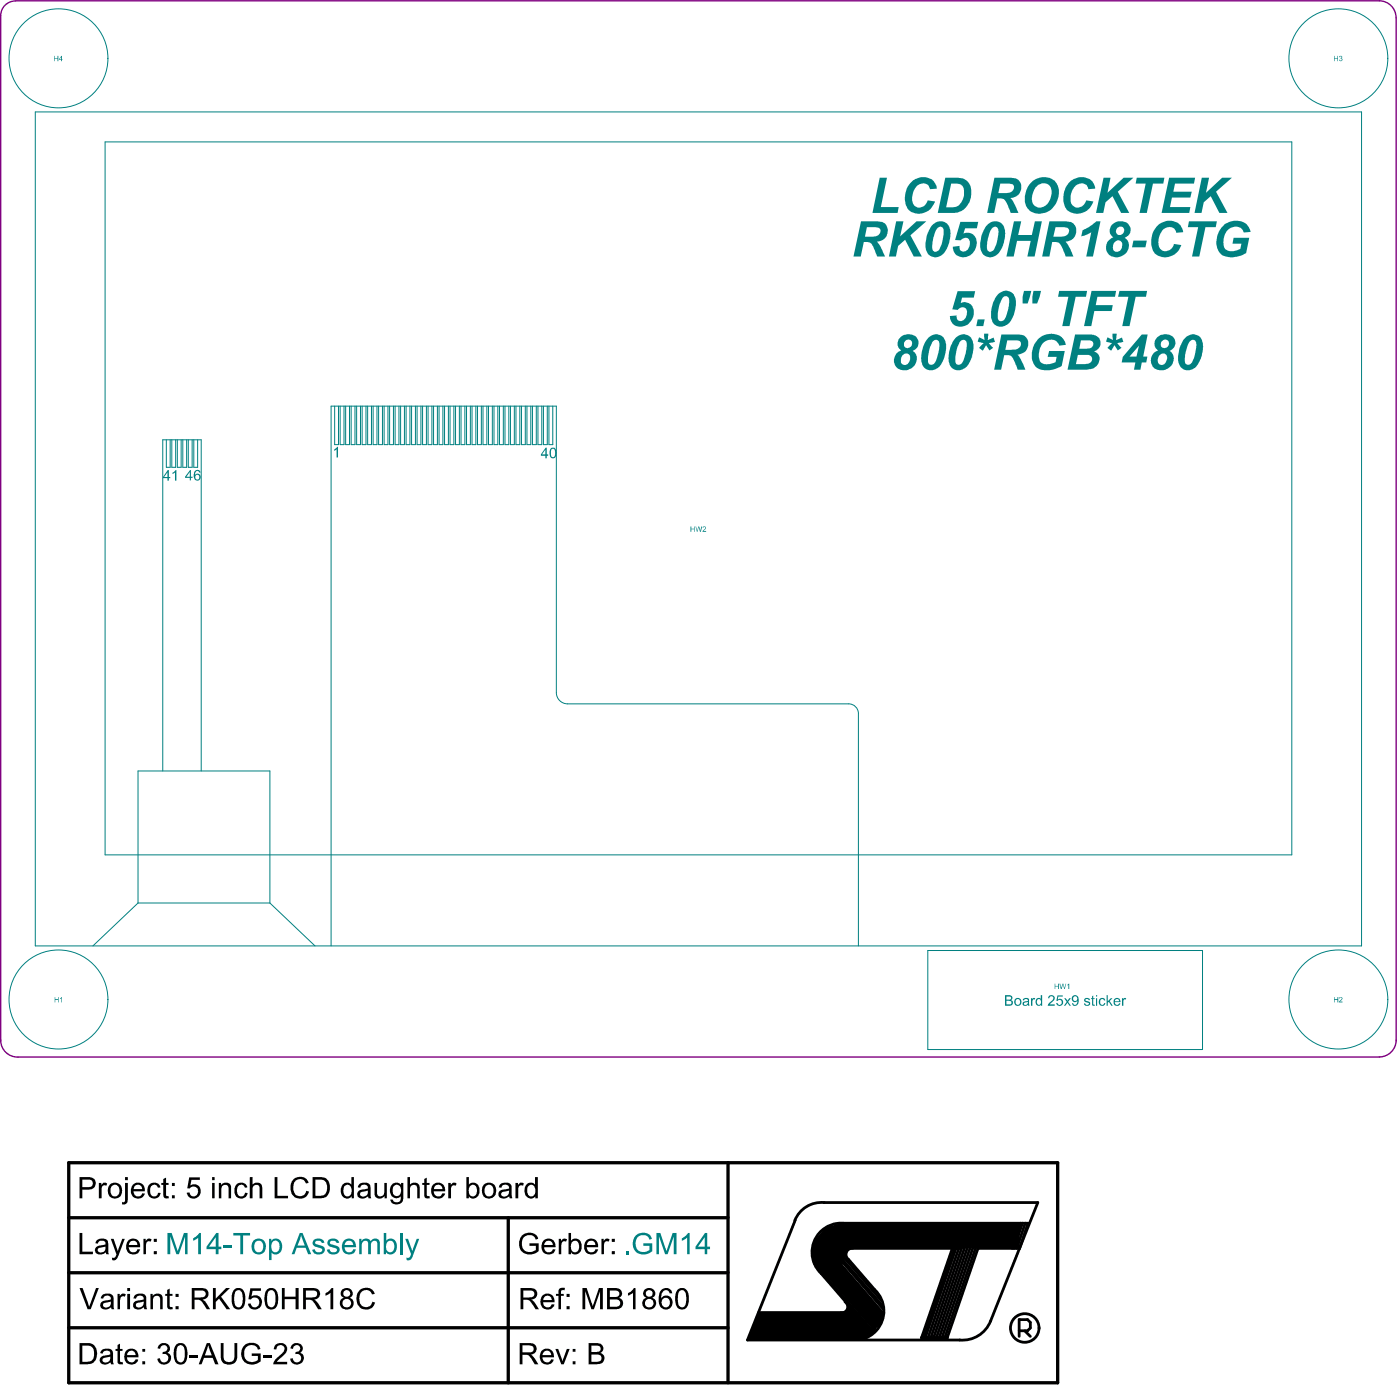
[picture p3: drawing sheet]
<svg xmlns="http://www.w3.org/2000/svg" width="424mm" height="419mm" viewBox="0 0 424 419" stroke-linecap="round" stroke-linejoin="round" font-family="sans-serif">
<g fill="#000">
<path d="M29.9 357.7h.8v.7a1.1 1.1 0 0 1 1.7-.5l-.2 .7a.97 .97 0 0 0-1.2 0 .97 .97 0 0 0-.3 1.2v2.6h-.8zM45.4 358a2.04 2.04 0 0 1 3.2 1.1l-.8 .1a1.26 1.26 0 0 0-1.6-.8 1.26 1.26 0 0 0-.8 1.6 1.32 1.32 0 0 0 .5 1.6 1.32 1.32 0 0 0 1.7-.1l.3-.8 .8 .1a2.09 2.09 0 0 1-2.6 1.6 2.09 2.09 0 0 1-1.5-2.6l.3-1.1zM49.4 356.6l.9-.5v1.6h.7v.6h-.7v3.2l.7 .2v.7a1.14 1.14 0 0 1-1.2-.2 1.14 1.14 0 0 1-.4-1.2v-2.7h-.6v-.6h.6zM57.3 356.1h3.2v.7h-2.6l-.3 1.7a2.14 2.14 0 0 1 3.2 1.4 2.14 2.14 0 0 1-2.4 2.6 1.88 1.88 0 0 1-1.9-1.8l.9-.1a1.34 1.34 0 0 0 1.7 1.2 1.34 1.34 0 0 0 .8-1.9 1.37 1.37 0 0 0-1.1-1 1.37 1.37 0 0 0-1.4 .5l-.7-.1zM66.2 357.7h.7v.7a1.64 1.64 0 0 1 2-.7 1.64 1.64 0 0 1 1 1.8v2.9h-.7v-3a1.13 1.13 0 0 0-1.4-1.1 1.13 1.13 0 0 0-.8 1.6v2.5h-.8zM71.7 358a2.02 2.02 0 0 1 3.1 1.1l-.7 .1a1.23 1.23 0 0 0-1.5-.8 1.23 1.23 0 0 0-.9 1.5 1.53 1.53 0 0 0 1.4 1.9l.8-.3 .3-.8 .7 .1a2.06 2.06 0 0 1-2.6 1.6 2.06 2.06 0 0 1-1.4-2.7l.3-1zM75.6 356h.8v2.3a1.66 1.66 0 0 1 2-.6 1.66 1.66 0 0 1 1 1.7v3h-.8v-3a1.07 1.07 0 0 0-1.3-1.1 1.07 1.07 0 0 0-.9 1.4v2.7h-.8zM88.9 356.6l.7-.5a2.63 2.63 0 0 1 3.8 1.6l-.8 .2a1.99 1.99 0 0 0-2.5-1.2 1.99 1.99 0 0 0-1.3 2.4 2.13 2.13 0 0 0 2.3 2.6 1.75 1.75 0 0 0 1.6-1.6l.8 .3-.1 .2a2.87 2.87 0 0 1-3.5 1.8 2.87 2.87 0 0 1-2-3.4l.4-1.7zM123.3 356h.8v2.3a1.66 1.66 0 0 1 1.9-.6 1.66 1.66 0 0 1 1 1.7v3h-.7v-3a1.13 1.13 0 0 0-1.4-1 1.13 1.13 0 0 0-.8 1.5v2.5h-.8zM128.4 356.6l.7-.5v1.6h.9v.6h-.9v2.7a.59 .59 0 0 0 .2 .7 .59 .59 0 0 0 .7 0l.1 .7h-.4a1.06 1.06 0 0 1-1.1-.3 1.06 1.06 0 0 1-.2-1.1v-2.7h-.6v-.6h.6zM135.6 357.7h.8v.7a1.1 1.1 0 0 1 1.8-.5l-.3 .7a1.05 1.05 0 0 0-1.2 .2 1.05 1.05 0 0 0-.2 1.1v2.5h-.9zM156 357.7h.8v.7a1.1 1.1 0 0 1 1.7-.5l-.2 .7a1.05 1.05 0 0 0-1.2 .2 1.05 1.05 0 0 0-.3 1.1v2.5h-.8z"/>
<path d="M24.1 372.9h.8v5.6h3.2v.8h-4zM33.5 374.6h.9l1.2 3.8 1.4-3.8h.8l-1.9 5a1.56 1.56 0 0 1-1.9 1.5l-.1-.8a.94 .94 0 0 0 1-.1 .94 .94 0 0 0 .3-.9zM43.4 374.6h.7v.7a1.14 1.14 0 0 1 1.8-.5l-.3 .7a.99 .99 0 0 0-1.1 .1 .99 .99 0 0 0-.3 1.1v2.6h-.8zM83.1 356h.9v5.6h3.2v.8h-4.1zM113.4 357.7h.7v2.7a1.13 1.13 0 0 0 1.1 1.4 1.13 1.13 0 0 0 1.1-1.4v-2.7h.8v4.7h-.7v-.7a1.64 1.64 0 0 1-2 .7 1.64 1.64 0 0 1-1-1.8zM157.9 373.7a3.1 3.1 0 0 1 4.9 .8l-.7 .4a2.08 2.08 0 0 0-1.8-1.4 2.08 2.08 0 0 0-2 1.1l-.2 .4a2.54 2.54 0 0 0 .7 3.2 2.54 2.54 0 0 0 3.2-.1l.2-.1v-1.2h-2v-.8h2.8v2.4l-.2 .1a3.3 3.3 0 0 1-4 .5 3.3 3.3 0 0 1-1.6-3.7zM169.1 374.6h.7v.7a1.25 1.25 0 0 1 1.8-.5l-.4 .7a1 1 0 0 0-1 .2 1 1 0 0 0-.3 1v2.6h-.8zM182 374.6h.7v.7a1.14 1.14 0 0 1 1.8-.5l-.3 .7a.99 .99 0 0 0-1.1 .1 .99 .99 0 0 0-.3 1.1v2.6h-.8zM249.7 371.2l4.8-1.3h54v7.6h-51.6l-2.3 5.9-4 4.1-4.7-6.2v-5.5zM24.1 389.5h.9l2 5.7 2.1-5.7h.8l-2.4 6.4h-1zM35.6 391.3h.6v.7a1.14 1.14 0 0 1 1.9-.5l-.4 .6a.92 .92 0 0 0-1 .1 .92 .92 0 0 0-.4 1v2.7h-.7zM45.5 391.3h.7v.7a1.64 1.64 0 0 1 2-.8 1.64 1.64 0 0 1 1 1.9v2.8h-.7v-2.9a1.13 1.13 0 0 0-1.4-1.1 1.13 1.13 0 0 0-.8 1.5v2.5h-.8z"/>
<path d="M50.6 390.1l.8-.4v1.6h.8v.6h-.8v3.1l.2 .3h.6l.1 .6h-.4a1.06 1.06 0 0 1-1.1-.2 1.06 1.06 0 0 1-.2-1.1v-2.7h-.6v-.6h.6zM64.4 389.5h.9v3.2l3.1-3.2h1.2l-2.7 2.6 2.8 3.8h-1.1l-2.3-3.2-1 1v2.2h-.9zM75.8 389.6h3.2v.8h-2.6l-.3 1.7a2.13 2.13 0 0 1 3.2 1.5 2.13 2.13 0 0 1-2.7 2.3 1.59 1.59 0 0 1-1.5-1.6l.7-.1a1.35 1.35 0 0 0 1.8 1.1 1.35 1.35 0 0 0 .8-1.9 1.37 1.37 0 0 0-1.1-1 1.37 1.37 0 0 0-1.4 .6l-.7-.1zM85.3 389.5h.9v2.6h3.2v-2.6h1v6.4h-1v-3h-3.2v3h-.9zM98.5 391.1l1.2-.7 .6-.9h.6v6.4h-.9v-4.9l-1.5 .9zM108.9 390.1l.7-.4a2.7 2.7 0 0 1 3.8 1.6l-.8 .2a1.97 1.97 0 0 0-2.4-1.3 1.97 1.97 0 0 0-1.4 2.3l-.1 .2a2.15 2.15 0 0 0 2.5 2.6 1.78 1.78 0 0 0 1.5-1.6l.8 .3a2.92 2.92 0 0 1-3.5 1.9 2.92 2.92 0 0 1-2.1-3.3l.2-1.4zM169.4 389.6l1.5-.2v.8a.72 .72 0 0 0-.8 0 .72 .72 0 0 0-.3 .7v.4h.8v.6h-.8v4h-.8v-4h-.7v-.6h.7v-1.1zM176.3 389.5h1.2l1.9 5.5 1.9-5.5h1.1v6.4h-.8v-5.4l-1.9 5.4h-.7l-1.9-5.4v5.4h-.8zM190.2 391l.6-.3 1-1.2h.5v6.4h-.7v-4.9l-1.6 .9zM35.6 406.8l.7-.5v1.6h.8v.6h-.8v3.2l.8 .1 .1 .8h-.7a.92 .92 0 0 1-.9-.4 .92 .92 0 0 1 0-1v-2.7h-.6v-.6h.6zM48.4 406.5a1.82 1.82 0 0 1 2.3-.1 1.82 1.82 0 0 1 .6 2.2l-.7 .5a1.76 1.76 0 0 1 1.2 1.8 1.76 1.76 0 0 1-1.4 1.6 2 2 0 0 1-2.8-1.6l.8-.2a1.27 1.27 0 0 0 1.5 1.3 1.27 1.27 0 0 0 1-1.6 1.27 1.27 0 0 0-1.7-.8v-.7a1.11 1.11 0 0 0 1.4-.7 1.11 1.11 0 0 0-.5-1.4h-.5l-.8 .3-.3 .8-.8-.1 .3-.9zM57.4 409.9h2.5v.7h-2.5z"/>
<path d="M66.8 406.2h.9v3.7a1.68 1.68 0 0 0 1.6 2 1.68 1.68 0 0 0 1.6-2v-3.7h.9v3.9a2.51 2.51 0 0 1-2.2 2.6 2.51 2.51 0 0 1-2.8-2.1zM74.2 406.6l.5-.2a2.87 2.87 0 0 1 4.1 1.5l-.8 .3a2.16 2.16 0 0 0-2.6-1.4 2.16 2.16 0 0 0-1.5 2.6 2.42 2.42 0 0 0 1.4 2.3 2.42 2.42 0 0 0 2.7-.5v-1.1h-1.8v-.8h2.7v2.4l-.2 .1a3.4 3.4 0 0 1-3.6 .7 3.4 3.4 0 0 1-2.1-3.1v-.2a3.4 3.4 0 0 1 1.2-2.6zM79.7 409.9h2.5v.7h-2.5zM83.5 406.6l.4-.2a1.97 1.97 0 0 1 2.8 .7 1.97 1.97 0 0 1-.8 2.7l-2.1 2h3.1v.8h-4.2l.6-1.4 1.2-1.2a2.88 2.88 0 0 0 1.6-2.5 1.28 1.28 0 0 0-1.5-.7 1.28 1.28 0 0 0-1 1.3l-.7-.1 .2-1zM88.7 406.4a1.75 1.75 0 0 1 2.3 .1 1.75 1.75 0 0 1 .2 2.3l-.4 .3a1.74 1.74 0 0 1 1.2 1.7 1.74 1.74 0 0 1-1.2 1.6 2.1 2.1 0 0 1-3-1.5l.8-.2a1.27 1.27 0 0 0 1.5 1.3 1.27 1.27 0 0 0 1-1.6 1.27 1.27 0 0 0-1.7-.8v-.7a1.08 1.08 0 0 0 1.4-.9 1.08 1.08 0 0 0-1-1.2l-.9 .5-.2 .6-.9-.1 .4-.9zM168.1 407.9h.8l1.3 3.8 1.3-3.8h.9l-1.8 4.7h-.7zM229.5 397h26.1l1.5-2.6 7.4 8.5-2.5 2.3h-35.8z"/>
<path d="M24.9 356.7v2.3h1.8a1.17 1.17 0 0 0 1.4-1.1 1.17 1.17 0 0 0-1.3-1.2zM24.1 356h2.8a1.93 1.93 0 0 1 2.1 2 1.93 1.93 0 0 1-2.4 1.8h-1.7v2.6h-.8z"/>
<path d="M33.9 358.7l-.3 .5a1.8 1.8 0 0 0 1.1 2.6 1.8 1.8 0 0 0 1-3 1.16 1.16 0 0 0-1.8-.1zM33.4 358.1a2.39 2.39 0 0 1 3.6 1.4 2.39 2.39 0 0 1-2.5 3 2.58 2.58 0 0 1-1.1-4.4z"/>
<path d="M37.8 356h.9v.9h-.9zM37.8 357.7h.9v4.9a1.29 1.29 0 0 1-.4 1.4 1.29 1.29 0 0 1-1.4 .2l.1-.7a.66 .66 0 0 0 .8-.2 .66 .66 0 0 0 0-.7z"/>
<path d="M41 358.5l-.5 1.1h2.6a1.35 1.35 0 0 0-2.1-1.1zM40.3 358.2h.1a2.12 2.12 0 0 1 2.5-.3 2.12 2.12 0 0 1 .9 2.4h-3.4a1.35 1.35 0 0 0 1 1.5 1.35 1.35 0 0 0 1.6-.9l.8 .1a2.22 2.22 0 0 1-3 1.3 2.22 2.22 0 0 1-1-3.1z"/>
<path d="M52 357.7h.9v1h-.9zM52 361.5h.9v.9h-.9z"/>
<path d="M64.2 356h.8v.9h-.8zM64.2 357.7h.8v4.7h-.8z"/>
<path d="M95.4 356.7v4.9h1.6a2.19 2.19 0 0 0 2-2.8 1.89 1.89 0 0 0-2.1-2.1zM94.6 356h2.4a2.94 2.94 0 0 1 2.8 3.8l-.1 .6a2.41 2.41 0 0 1-2.8 2h-2.3z"/>
<path d="M119.2 358.7l-.3 .6a1.56 1.56 0 0 0 1.4 2.4 1.9 1.9 0 0 0 .4-3.2l-.8-.2zM118.9 357.9a1.85 1.85 0 0 1 2.5 .4v-.6h.7v4.2a2.03 2.03 0 0 1-1.5 2.3 2.03 2.03 0 0 1-2.4-1.2v-.3l.7 .1a1.27 1.27 0 0 0 1.7 .7 1.27 1.27 0 0 0 .7-1.6l-.2 .1a1.9 1.9 0 0 1-3-1.3 2.75 2.75 0 0 1 .8-2.8z"/>
<path d="M131.8 358.5l-.4 .5-.1 .6h2.6a1.27 1.27 0 0 0-.7-1.2 1.27 1.27 0 0 0-1.4 .1zM131.3 358.1a2.19 2.19 0 0 1 2.5-.1 2.19 2.19 0 0 1 .9 2.3h-3.4a1.35 1.35 0 0 0 1 1.5 1.35 1.35 0 0 0 1.6-.9l.8 .1a2.22 2.22 0 0 1-2.8 1.4 2.22 2.22 0 0 1-1.4-2.8l.2-.8z"/>
<path d="M142.4 358.5l-.5 .8-.1 .8a1.87 1.87 0 0 0 .9 1.7 1.78 1.78 0 0 0 1.6-1 1.78 1.78 0 0 0-.2-1.9 1.2 1.2 0 0 0-1.7-.4zM141.1 356h.8v2.3a1.98 1.98 0 0 1 2.4-.3 1.98 1.98 0 0 1 .8 2.4 1.84 1.84 0 0 1-1.1 1.9 1.84 1.84 0 0 1-2.1-.5v.6h-.8z"/>
<path d="M147.1 358.7l-.3 .5a1.73 1.73 0 0 0 1.5 2.6 2 2 0 0 0 .1-3.5h-.5zM146.4 358.3l.2-.2a2.28 2.28 0 0 1 2.8 .1 2.28 2.28 0 0 1 .6 2.8 2.19 2.19 0 0 1-2.9 1.3 2.19 2.19 0 0 1-1.1-3z"/>
<path d="M29.7 377.5a.89 .89 0 0 0 .2 1.1 .89 .89 0 0 0 1.1 .1 1.44 1.44 0 0 0 .9-1.8zM29.5 374.9h.1a2.19 2.19 0 0 1 3.1 .6l.1 3.4 .2 .4h-.8l-.2-.6a2 2 0 0 1-3.3-.4 1.67 1.67 0 0 1 2.1-1.7l.3-.1a.55 .55 0 0 0 .6 0 .55 .55 0 0 0 .2-.5 1.21 1.21 0 0 0-1.1-.8 1.21 1.21 0 0 0-1.2 .9l-.7-.1z"/>
<path d="M39.5 375.4l-.5 1.1h2.6a1.35 1.35 0 0 0-2.1-1.1zM38.8 375.2l.2-.2a2.15 2.15 0 0 1 2.5-.1 2.15 2.15 0 0 1 .9 2.3h-3.5a1.35 1.35 0 0 0 1.1 1.5 1.35 1.35 0 0 0 1.6-.9l.8 .1a2.18 2.18 0 0 1-2.6 1.4 2.18 2.18 0 0 1-1.6-2.5z"/>
<path d="M46.5 374.6h1v1h-1zM46.5 378.4h1v.9h-1z"/>
<path d="M103.7 358.2a1.8 1.8 0 0 1 2.6 .1v-2.3h.8v6.4h-.7l-.1-.6a1.89 1.89 0 0 1-2.3 .4 1.89 1.89 0 0 1-.9-2.2v-.6zM104.2 358.7l-.1 .4a2.5 2.5 0 0 0 .7 2.7 1.7 1.7 0 0 0 1.5-2.5 1.25 1.25 0 0 0-2.1-.6z"/>
<path d="M109.2 360.5a.9 .9 0 0 0 .1 1.3 .9 .9 0 0 0 1.3-.1l.6-.6 .1-1.1zM109 357.9l.6-.2a1.78 1.78 0 0 1 2.6 1.5l.1 3.2h-.7l-.2-.6-.4 .3a1.7 1.7 0 0 1-1.8 .3 1.7 1.7 0 0 1-1.1-1.4v-.1a2.27 2.27 0 0 1 2.5-1.3 .64 .64 0 0 0 .7-.6 .64 .64 0 0 0-.7-.7l-1.1 .1-.5 .8-.7-.1z"/>
<path d="M152 360.5a.87 .87 0 0 0 0 1.3 .87 .87 0 0 0 1.2-.1l.8-.7 .1-1zM151.4 358.1l1.1-.4a1.68 1.68 0 0 1 2.3 1.5v2.3l.3 .9h-.9l-.1-.6-.1 .1a2 2 0 0 1-3.1-.4 1.72 1.72 0 0 1 2.1-1.8l.4-.1a.64 .64 0 0 0 .7-.6 .64 .64 0 0 0-.6-.7 1.26 1.26 0 0 0-1.8 .9l-.8-.1z"/>
<path d="M159.6 357.9a1.74 1.74 0 0 1 2.3 .4v-2.3h.9v6.4h-.8l-.1-.5a1.96 1.96 0 0 1-2.3 .2 1.96 1.96 0 0 1-.9-2.2l.3-1.2zM159.9 358.7l-.3 .6a1.88 1.88 0 0 0 1.1 2.5 1.8 1.8 0 0 0 1-2.9 1.14 1.14 0 0 0-1.8-.2z"/>
<path d="M165.4 375.3l-.4 .4-.3 .8h2.6a1.34 1.34 0 0 0-1.9-1.2zM164.5 375.1a2.16 2.16 0 0 1 2.6-.3 2.16 2.16 0 0 1 1 2.4h-3.4a1.35 1.35 0 0 0 1 1.5 1.35 1.35 0 0 0 1.6-.9l.8 .1a2.14 2.14 0 0 1-3.7 .7l-.1-.1a3 3 0 0 1 .2-3.4z"/>
<path d="M173.3 375.4l-.5 .9-.1 .6a1.33 1.33 0 0 0 .5 1.5 1.33 1.33 0 0 0 1.6 0l.2-.3a2.13 2.13 0 0 0-.8-2.9zM172.1 372.9h.7v2.3a1.96 1.96 0 0 1 2.4-.3 1.96 1.96 0 0 1 .8 2.3 1.85 1.85 0 0 1-1 1.9 1.85 1.85 0 0 1-2.2-.4v.6h-.7z"/>
<path d="M178.1 375.4l-.5 1.1h2.6a1.35 1.35 0 0 0-2.1-1.1zM177.5 375.1l.1-.1a2.13 2.13 0 0 1 2.5-.1 2.13 2.13 0 0 1 .9 2.3h-3.5a1.35 1.35 0 0 0 1.1 1.5 1.35 1.35 0 0 0 1.6-.9l.8 .1a2.18 2.18 0 0 1-2.6 1.4 2.18 2.18 0 0 1-1.6-2.5l.2-.9z"/>
<path d="M185.1 374.6h1v1h-1zM185.1 378.4h1v.9h-1z"/>
<path d="M31.3 394.2a.89 .89 0 0 0 .2 1.1 .89 .89 0 0 0 1.1 .1l.8-.7 .1-1.1zM31.1 391.5l.7-.2a1.69 1.69 0 0 1 2.6 1.6v2.5l.2 .5h-.8l-.2-.5h-.2a1.86 1.86 0 0 1-3.1-.6 1.67 1.67 0 0 1 2.1-1.6h.3a.55 .55 0 0 0 .6 0 .55 .55 0 0 0 .2-.6 1.18 1.18 0 0 0-1.1-.8 1.18 1.18 0 0 0-1.1 .9l-.8-.1z"/>
<path d="M38.5 389.5h.9v1h-.9zM38.5 391.3h.9v4.6h-.9z"/>
<path d="M41.4 394.1a.87 .87 0 0 0 0 1.2 .87 .87 0 0 0 1.2 .1 1.61 1.61 0 0 0 .9-1.5l-.1-.3zM40.9 391.6l1-.4a1.68 1.68 0 0 1 2.4 1.5v2.3l.2 .9h-.8l-.1-.5h-.2a2 2 0 0 1-3.1-.3 1.72 1.72 0 0 1 2.2-1.9h.3a.64 .64 0 0 0 .7-.6 .64 .64 0 0 0-.6-.7 1.26 1.26 0 0 0-1.8 .8l-.7-.1z"/>
<path d="M53.1 391.3h1v.9h-1zM53.1 395h1v.9h-1z"/>
<path d="M58.9 390.3v2.1h1.8a1.09 1.09 0 0 0 1.5-.8 1.09 1.09 0 0 0-1-1.3zM58 389.5h3a1.75 1.75 0 0 1 2.1 1.6 1.75 1.75 0 0 1-1.8 1.9l.9 .7 1.4 2.2h-1l-1.5-2.3-.9-.5h-1.3v2.8h-.9z"/>
<path d="M71.5 390.4l-.6 1.1v1.4a2.17 2.17 0 0 0 1.1 2.5 1.57 1.57 0 0 0 1.4-2.1l.1-.7a2.43 2.43 0 0 0-1-2.4zM71.1 389.8a2.13 2.13 0 0 1 3.1 2.1v1.1a2.67 2.67 0 0 1-1.8 3 2.14 2.14 0 0 1-2.3-2.3v-1.2a3.7 3.7 0 0 1 1-2.7z"/>
<path d="M81.3 390.5v.1a5.4 5.4 0 0 0 0 4.4 1.17 1.17 0 0 0 1.4 .2 1.17 1.17 0 0 0 .6-1.3l.1-1.2a2.16 2.16 0 0 0-1-2.5l-.4-.1zM80.9 389.9a2.08 2.08 0 0 1 2.3-.1 2.08 2.08 0 0 1 .9 2.2l.1 1.2a2.45 2.45 0 0 1-2.3 2.8 2.27 2.27 0 0 1-1.8-2.6l-.1-1a3.3 3.3 0 0 1 .9-2.5z"/>
<path d="M92.6 390.3v2.1l2-.1a1.07 1.07 0 0 0 1.4-1 1.07 1.07 0 0 0-1.4-1zM91.7 389.5h3a1.76 1.76 0 0 1 2.2 1.6 1.76 1.76 0 0 1-1.9 1.9l1 .8 1.4 2.1h-1.1l-1.1-1.7a1.65 1.65 0 0 0-1.5-1.1h-1.1v2.8h-.9z"/>
<path d="M103.9 391.2a1.05 1.05 0 0 0 2.1 0 1.05 1.05 0 0 0-2.1 0zM103.6 394.1a1.32 1.32 0 0 0 2.6 0 1.32 1.32 0 0 0-2.6 0zM103.6 389.9l.4-.1a1.68 1.68 0 0 1 2.2 .2 1.68 1.68 0 0 1 .1 2.2l-.5 .3a1.9 1.9 0 0 1 1.1 2.4 1.9 1.9 0 0 1-2.4 1.1 1.84 1.84 0 0 1-1.6-1.6 1.84 1.84 0 0 1 1.2-1.9 1.47 1.47 0 0 1-.5-2.6z"/>
<path d="M158.4 390.3v2.1h1.8a1.11 1.11 0 0 0 1.5-1 1.11 1.11 0 0 0-1.4-1.1zM157.5 389.5h3a1.79 1.79 0 0 1 2.1 1.6 1.79 1.79 0 0 1-1.8 2l.9 .6 1.4 2.2h-1l-1-1.5a1.88 1.88 0 0 0-1.6-1.3h-1.1v2.8h-.9z"/>
<path d="M165 392.1l-.6 1.1h2.6a1.31 1.31 0 0 0-2-1.1zM164.1 391.8a2.21 2.21 0 0 1 2.6-.4 2.21 2.21 0 0 1 1.1 2.4h-3.4a1.35 1.35 0 0 0 1 1.5 1.35 1.35 0 0 0 1.6-.9l.7 .2a2.22 2.22 0 0 1-2.8 1.3 2.22 2.22 0 0 1-1.3-2.9z"/>
<path d="M171.5 391.3h.9v.9h-.9zM171.5 395h.9v.9h-.9z"/>
<path d="M184.6 390.3v1.9h1.6a1.02 1.02 0 0 0 1.2-1 1.02 1.02 0 0 0-1.3-.9zM184.6 393v2.2h2a1.1 1.1 0 0 0 1.1-1.2 1.1 1.1 0 0 0-1.2-1zM183.7 389.5h2.5a1.59 1.59 0 0 1 1.9 1 1.59 1.59 0 0 1-.8 2 1.8 1.8 0 0 1 1.2 2.1 1.8 1.8 0 0 1-2.1 1.3h-2.7z"/>
<path d="M195.5 391.2a1.04 1.04 0 0 0 2 0 1.04 1.04 0 0 0-2 0zM195.1 394.1a1.31 1.31 0 0 0 2.6 0 1.31 1.31 0 0 0-2.6 0zM195.1 389.9h.3a1.71 1.71 0 0 1 2.3 0 1.71 1.71 0 0 1 .1 2.3l-.4 .3a1.89 1.89 0 0 1 .9 2.5 1.89 1.89 0 0 1-2.6 .9 1.77 1.77 0 0 1-1.3-1.7 1.77 1.77 0 0 1 1.2-1.7 1.47 1.47 0 0 1-.5-2.6z"/>
<path d="M200.2 390h.1a1.91 1.91 0 0 1 3.2 1.1h-.9a1.26 1.26 0 0 0-1.5-.8 1.26 1.26 0 0 0-.9 1.4l-.1 .9a1.96 1.96 0 0 1 2.6-.4 1.96 1.96 0 0 1 .7 2.6 2.15 2.15 0 0 1-2.6 1.1 2.15 2.15 0 0 1-1.5-2.4v-.8a3.6 3.6 0 0 1 .9-2.7zM200.5 392.9a1.37 1.37 0 0 0 0 2 1.37 1.37 0 0 0 2-.1 1.39 1.39 0 0 0 0-1.7 1.39 1.39 0 0 0-1.6-.5z"/>
<path d="M205.8 390.4a5.1 5.1 0 0 0-.4 4.4 1.19 1.19 0 0 0 1.5 .5 1.19 1.19 0 0 0 .7-1.4l.1-1.3a2.61 2.61 0 0 0-.9-2.4l-.5-.1zM205.3 389.8a2.17 2.17 0 0 1 2.3 .2 2.17 2.17 0 0 1 .9 2.1v.9a2.43 2.43 0 0 1-2.4 3 2.57 2.57 0 0 1-1.8-2.9v-.5a3.7 3.7 0 0 1 1-2.8z"/>
<path d="M24.9 406.9v4.9h1.5a2.24 2.24 0 0 0 2.1-3 1.84 1.84 0 0 0-2.1-1.9zM24.1 406.2h2.4a2.9 2.9 0 0 1 2.8 3.8 2.59 2.59 0 0 1-2.9 2.6h-2.3z"/>
<path d="M31.2 410.8a.88 .88 0 0 0 .1 1.1 .88 .88 0 0 0 1.1 .1 1.26 1.26 0 0 0 .9-1.8zM30.9 408.2l.8-.3a1.68 1.68 0 0 1 2.5 1.5v2.7l.3 .5h-.9l-.2-.6-.1 .1a1.87 1.87 0 0 1-3.1-.6 1.65 1.65 0 0 1 2-1.6l.2-.1a.66 .66 0 0 0 1-.5 .66 .66 0 0 0-.7-.8h-.6l-.8 .2-.2 .7-.8-.2z"/>
<path d="M39 408.7l-.6 1.1h2.6a1.31 1.31 0 0 0-2-1.1zM38.3 408.3h.1a2.19 2.19 0 0 1 2.5-.1 2.19 2.19 0 0 1 1 2.3h-3.5a1.35 1.35 0 0 0 1.1 1.5 1.35 1.35 0 0 0 1.5-.9l.8 .1a2.15 2.15 0 0 1-3.6 .8l-.1-.1a3 3 0 0 1-.4-2.3z"/>
<path d="M43.1 407.9h.8v.9h-.8zM43.1 411.7h.8v.9h-.8z"/>
<path d="M54 407a4.6 4.6 0 0 0-.6 3.2l.1 .4a1.2 1.2 0 0 0 1.2 1.4 1.2 1.2 0 0 0 1.1-1.4l.1-1.2a2.16 2.16 0 0 0-1-2.6zM53.6 406.4a2.14 2.14 0 0 1 2.3 .2 2.14 2.14 0 0 1 .8 2.2l.1 1a2.62 2.62 0 0 1-1.9 2.9 2.22 2.22 0 0 1-2.3-2.6l-.1-1a3.3 3.3 0 0 1 1.1-2.7z"/>
<path d="M63 406.8l-1 3.1h2.1zM62.6 406.2h.9l2.6 6.4h-1l-.7-2h-2.7l-.7 2h-.9z"/>
<path d="M158.1 406.8v2.2h2a1.11 1.11 0 0 0 1.4-1 1.11 1.11 0 0 0-1.4-1.2zM157.3 406.2h2.9a1.76 1.76 0 0 1 2.2 1.5 1.76 1.76 0 0 1-1.8 1.9l1 .9 1.3 2.1h-1.1l-1.2-2a1.29 1.29 0 0 0-1.4-.9h-1.1v2.9h-.8z"/>
<path d="M164.5 408.9l-.3 .9h2.6a1.32 1.32 0 0 0-.8-1.2 1.32 1.32 0 0 0-1.5 .3zM164.1 408.3a2.23 2.23 0 0 1 2.5-.1 2.23 2.23 0 0 1 1.1 2.3h-3.5a1.35 1.35 0 0 0 1 1.5 1.35 1.35 0 0 0 1.6-.9l.8 .1a2.21 2.21 0 0 1-2.9 1.3 2.21 2.21 0 0 1-1.3-2.9z"/>
<path d="M173.3 407.9h.9v.9h-.9zM173.3 411.7h.9v.9h-.9z"/>
<path d="M179 406.9v2h1.5a1.01 1.01 0 0 0 1.3-1 1.01 1.01 0 0 0-1.3-1zM179 409.6v2.2h1.8a1.12 1.12 0 0 0 1.2-1.1 1.12 1.12 0 0 0-1.3-1.1zM178.1 406.2h2.5a1.59 1.59 0 0 1 1.8 1 1.59 1.59 0 0 1-.7 1.9 1.74 1.74 0 0 1 1.2 2.1 1.74 1.74 0 0 1-2 1.3l-2.8 .1z"/>
<circle cx="252" cy="400.4" r=".85"/>
</g>
<path d="M20.8 351.6h299.3v66.6h-299.3zM220.3 351.6v66.6M20.8 368.3h199.5M153.8 368.3v49.9M20.8 384.9h199.5M20.8 401.5h199.5M278.9 404.6h7.8" fill="none" stroke="#000" stroke-width="1"/>
<g fill="none" stroke="#000" stroke-width=".85">
<path d="M240.7 369l-14.5 36.2h64.3a9.1 9.1 0 0 0 9.3-5.7l14.3-35.8h-64.7a8.7 8.7 0 0 0-8.9 5.4M247.6 377.5h43.2M248.6 380l17.6 20.3M249 379.6l17.6 20.3M249.2 373.1l17.6 20.3M249.4 374.5l17.6 20.3M249.4 377.4l17.6 20.4M249.4 378.3l17.6 20.4M249.4 379.1l17.5 20.2M249.8 375.7l17.7 20.4M249.8 377l17.7 20.4M258 377.5a1.89 1.89 0 0 0-1.9 1.3 1.89 1.89 0 0 0 .7 2.1l7.9 9.1a8.8 8.8 0 0 1-3.6 14.9"/>
<path d="M288.5 376.7l-9.6 27.9M289.2 376.7l-9.6 27.7M289.6 376.7l-9.5 27.7M290.4 376.7l-9.5 27.7M291.3 376.7l-9.6 27.7M292.1 376.7l-9.5 27.7M293 376.7l-9.6 27.7M293.8 376.7l-9.5 27.7M294.7 376.7l-9.6 27.7M295.5 376.7l-9.5 27.7M296.3 377.5h12.3l2.5-7.6h-55.7a8.8 8.8 0 0 0-8.9 5.2 8.8 8.8 0 0 0 2.1 10.1l10.2 11.8h-29.3M296.3 376.7l-9.6 27.9"/>
<path d="M308.9 369.9l-2.6 7.6M309.4 369.9l-2.5 7.6M310.3 369.9l-2.6 7.6M246.5 382.1l18 20.8M247.3 381.2l17.6 20.4M247.3 382.1l17.6 20.4M247.7 380.8l17.7 20.4M248.1 380.4l17.7 20.4M255.7 393.7a1.82 1.82 0 0 1 .7 2.2 1.82 1.82 0 0 1-2 1.1M308.4 402.5h2.6l.8-.9v-1.7l-.8-.8h-2.6v5M310.1 402.5l1.7 1.6"/>
<circle cx="310.1" cy="401.6" r="4.3"/>
</g>
<path d="M.2 4.8v310M4.7 .2h412.8a5.1 5.1 0 0 1 5 5.2M4.7 .3a4.5 4.5 0 0 0-4.5 4.4M422.5 5.4v309.4M.2 314.5a5.1 5.1 0 0 0 5.2 5.2h412.1M422.5 314.6a5.1 5.1 0 0 1-5.1 5" fill="none" stroke="#800080" stroke-width=".42"/>
<g fill="none" stroke="#008080" stroke-width=".3">
<path d="M10.7 33.8h401.4v252.3h-401.4zM31.8 42.9h359.1v215.6h-359.1zM50.3 133v8.3h1.2v-8.3M52 133v8.3h1.2v-8.3M53.7 133v8.3h1.1v-8.3M55.3 133v8.3h1.2v-8.3M57 133v8.3h1.2v-8.3M58.6 133v8.3h1.2v-8.3M101.3 122.8v11.7h1.1v-11.7M102.9 122.8v11.7h1.2v-11.7M104.6 122.8v11.7h1.2v-11.7M106.3 122.8v11.7h1.1v-11.7"/>
<path d="M107.9 122.8v11.7h1.2v-11.7M109.6 122.8v11.7h1.2v-11.7M111.3 122.8v11.7h1.1v-11.7M112.9 122.8v11.7h1.2v-11.7M114.6 122.8v11.7h1.1v-11.7M116.2 122.8v11.7h1.2v-11.7M117.9 122.8v11.7h1.2v-11.7M119.6 122.8v11.7h1.1v-11.7M121.2 122.8v11.7h1.2v-11.7M122.9 122.8v11.7h1.2v-11.7M124.6 122.8v11.7h1.1v-11.7M126.2 122.8v11.7h1.2v-11.7"/>
<path d="M127.9 122.8v11.7h1.1v-11.7M129.5 122.8v11.7h1.2v-11.7M131.2 122.8v11.7h1.2v-11.7M132.9 122.8v11.7h1.1v-11.7M134.5 122.8v11.7h1.2v-11.7M136.2 122.8v11.7h1.2v-11.7M137.9 122.8v11.7h1.1v-11.7M139.5 122.8v11.7h1.2v-11.7M141.2 122.8v11.7h1.1v-11.7M142.8 122.8v11.7h1.2v-11.7M144.5 122.8v11.7h1.2v-11.7M146.2 122.8v11.7h1.1v-11.7"/>
<path d="M147.8 122.8v11.7h1.2v-11.7M149.5 122.8v11.7h1.2v-11.7M151.2 122.8v11.7h1.1v-11.7M152.8 122.8v11.7h1.2v-11.7M154.5 122.8v11.7h1.1v-11.7M156.1 122.8v11.7h1.2v-11.7M157.8 122.8v11.7h1.2v-11.7M159.5 122.8v11.7h1.1v-11.7M161.1 122.8v11.7h1.2v-11.7M162.8 122.8v11.7h1.2v-11.7M164.5 122.8v11.7h1.1v-11.7M166.1 122.8v11.7h1.2v-11.7"/>
<path d="M168.4 209.5v-86.7h-68.2v163.3M171.8 212.9h85.1M259.8 215.8v70.3M49.3 233.2v-100.2h11.6v100.2M41.8 273.1l-13.7 13M41.8 273.1v-39.9h39.9v39.9M41.8 273.1h39.9M81.7 273.1l13.6 13M280.8 287.5h83.1v29.9h-83.1z"/>
</g>
<g fill="#008080">
<path d="M189.4 378.4h.8v.9h-.8z"/>
<path d="M192.5 373.5l.7-.4a2.83 2.83 0 0 1 4.1 1.5l-.8 .3a2.15 2.15 0 0 0-2.3-1.3 2.15 2.15 0 0 0-1.8 2 2.51 2.51 0 0 0 1.1 2.7 2.51 2.51 0 0 0 3-.2v-1.3h-1.8v-.8h2.7v2.4l-.3 .1a3.4 3.4 0 0 1-4.6 .1 3.4 3.4 0 0 1-.3-4.6z"/>
<path d="M198.7 372.9h1.1l1.9 5.5 1.9-5.5h1.1v6.4h-.8v-5.3l-1.9 5.3h-.7l-1.9-5.4v5.4h-.7z"/>
<path d="M206.3 374.5l1.2-.8 .7-.8h.5v6.4h-.7v-5l-1.7 .9z"/>
<path d="M50.7 372.9h1.2l1.9 5.5 1.9-5.5h1.1v6.4h-.8v-5.3l-1.9 5.3h-.7l-1.9-5.4v5.4h-.8z"/>
<path d="M58.4 374.5l1.2-.8 .7-.8h.5v6.4h-.8v-5l-1.6 .9z"/>
<path d="M67.7 376.6h2.4v.8h-2.4z"/>
<path d="M70.6 372.9h5.1v.7h-2.1v5.7h-.9v-5.7h-2.1z"/>
<path d="M95 374.9l.7-.3a1.79 1.79 0 0 1 2.4 1.2l-.7 .1a1.13 1.13 0 0 0-1-.7 1.13 1.13 0 0 0-1 .6l.2 .5 .9 .2a1.6 1.6 0 0 1 1.8 1.7 2.12 2.12 0 0 1-1.9 1.2 2.12 2.12 0 0 1-1.9-1.2v-.3l.8-.1a1.2 1.2 0 0 0 1.1 .9 1.2 1.2 0 0 0 1.2-.8l-.4-.4-.8-.2a1.49 1.49 0 0 1-1.7-1.8z"/>
<path d="M99.5 374.9l.8-.3a1.74 1.74 0 0 1 2.3 1.2l-.7 .1a1.13 1.13 0 0 0-1-.7 1.13 1.13 0 0 0-1.1 .6 1.14 1.14 0 0 0 1.3 .7 1.59 1.59 0 0 1 1.7 1.7 2.12 2.12 0 0 1-1.9 1.2 2.12 2.12 0 0 1-1.9-1.2l-.1-.3 .9-.1a1.2 1.2 0 0 0 1 .9 1.2 1.2 0 0 0 1.2-.8l-.3-.4-.8-.2a1.49 1.49 0 0 1-1.7-1.8z"/>
<path d="M108.7 374.6h.7v.7a1.54 1.54 0 0 1 2.7 .1l.1-.1a1.48 1.48 0 0 1 1.7-.7 1.48 1.48 0 0 1 1.1 1.5v3.2h-.8v-3a.98 .98 0 0 0-.9-1.1 .98 .98 0 0 0-1 1v3.1h-.9v-3a.99 .99 0 0 0-1.1-1.1 .99 .99 0 0 0-.8 1.3v2.8h-.8z"/>
<path d="M121.1 372.9h.8v6.4h-.8z"/>
<path d="M122.6 374.6h.9l1.3 3.8 1.3-3.8h.8l-1.9 4.9a1.58 1.58 0 0 1-1.8 1.7l-.2-.9a.9 .9 0 0 0 1 0 .9 .9 0 0 0 .3-.9z"/>
<path d="M312 301.9h.4v.3l.3-.4h.4l.2 .1-.1 .4a.52 .52 0 0 0-.7 0 .52 .52 0 0 0-.1 .7v1.2h-.4z"/>
<path d="M317.5 301.1l.8-.2a1 1 0 0 1 .9 .9 1 1 0 0 1-.7 1.1l-.8 .8h1.5v.5h-2.1l.3-.8 1-.8a.63 .63 0 0 0 .2-1.1 .63 .63 0 0 0-1 .4h-.4z"/>
<path d="M320 301h1.6v.4h-1.3l-.1 .8a1.07 1.07 0 0 1 1.5 .6 1.07 1.07 0 0 1-.8 1.4 1.07 1.07 0 0 1-1.3-.9h.4a.7 .7 0 0 0 1.2 .3 .7 .7 0 0 0-.2-1.1l-1.3 .1z"/>
<path d="M322.1 301.9h.4l.5 .7 .6-.7h.5l-.9 1.1 .9 1.2h-.4l-.6-1-.7 1h-.4l.8-1.2z"/>
<path d="M328.3 302l.8-.2a.62 .62 0 0 1 .7 .7h-.3a.47 .47 0 0 0-.6-.4 .47 .47 0 0 0-.3 .5l.5 .2a.75 .75 0 0 1 .8 .9 .75 .75 0 0 1-1.2 .5l-.6-.5v-.2l.3-.1a.55 .55 0 0 0 .6 .5 .55 .55 0 0 0 .5-.6l-.5-.2a.69 .69 0 0 1-.8-.3 .69 .69 0 0 1 .1-.8z"/>
<path d="M330.5 301.3l.3-.3v.9h.5v.2h-.5v1.6l.5 .1 .1 .4a.59 .59 0 0 1-.7-.1 .59 .59 0 0 1-.2-.6v-1.4h-.3v-.2h.3z"/>
<path d="M333 301.9h.1a.89 .89 0 0 1 1.4 .7h-.4a.68 .68 0 0 0-.9-.3 .68 .68 0 0 0-.2 .9 .59 .59 0 0 0 .5 .7 .59 .59 0 0 0 .6-.6l.5 .1a1.11 1.11 0 0 1-1.6 .7 1.11 1.11 0 0 1-.4-1.7z"/>
<path d="M334.9 300.9h.3v1.9l1-.9h.5l-.9 .8 1 1.5h-.5l-.7-1.2-.4 .2v1h-.3z"/>
<path d="M339.5 301.9h.5v.3l.2-.4h.4l.2 .1-.1 .4a.52 .52 0 0 0-.6 0 .52 .52 0 0 0-.1 .7v1.2h-.5z"/>
<path d="M101.2 135.9l1.1-.8v3.2h-.4v-2.4l-.8 .4z"/>
<path d="M16.6 301.5h.1v.6h.9v-.6h.1v1.6h-.1v-.7h-.9v.7h-.1z"/>
<path d="M18.2 301.9l.6-.4v1.6h-.2v-1.2l-.4 .2z"/>
<path d="M319.2 297.5h.2v.7h.8v-.7h.3v1.6h-.3v-.8h-.8v.8h-.2z"/>
<path d="M320.6 297.5h.3l.2 1.3 .5-1.3h.2l.3 1.3 .4-1.3h.2l-.5 1.6h-.1l-.5-1.4-.3 1.4h-.3z"/>
<path d="M323 297.8l.6-.3v1.6h-.3v-1.3l-.3 .3z"/>
<path d="M403.7 301.5h.2v.6h.9v-.6h.2v1.6h-.2v-.7h-.9v.7h-.2z"/>
<path d="M405.3 301.6a.56 .56 0 0 1 .9 .1 .56 .56 0 0 1-.3 .9l-.4 .3h.8v.2h-1.1l.2-.5a.55 .55 0 0 0 .6-.3 .55 .55 0 0 0-.2-.7l-.5 .4z"/>
<path d="M16.4 16.9h.2v.7h.8v-.7h.3v1.6h-.3v-.8h-.8v.8h-.2z"/>
<path d="M403.7 16.9h.2v.7h.9v-.7h.1v1.6h-.1v-.8h-.9v.8h-.2z"/>
<path d="M405.3 17a.48 .48 0 0 1 .8-.1 .48 .48 0 0 1-.1 .8 .48 .48 0 0 1 0 .8 .48 .48 0 0 1-.7-.4l.1-.1a.31 .31 0 0 0 .4 .3 .31 .31 0 0 0 .2-.4 .31 .31 0 0 0-.4-.2l.1-.1a.28 .28 0 0 0 .3-.4 .28 .28 0 0 0-.5 0l-.2 .1z"/>
<path d="M209 159.2h.2v.7h.9v-.7h.1v1.6h-.1v-.7h-.9v.7h-.2z"/>
<path d="M210.5 159.2h.2l.3 1.4 .3-1.4h.3l.3 1.4 .4-1.4h.2l-.4 1.6h-.3l-.3-1.4-.4 1.4h-.2z"/>
<path d="M212.8 159.2a.61 .61 0 0 1 .9 .5 .61 .61 0 0 1-.7 .7l-.2 .2h.9v.2h-1.1l.2-.5a.59 .59 0 0 0 .5-.9l-.7 .2z"/>
<path d="M52.2 142.9l1.2-.8v3.3h-.4v-2.6l-.7 .5z"/>
<path d="M289.8 88.1h5.3l-.4 1.9h-3.6l-.4 1.7a2.78 2.78 0 0 1 4 2.8 4 4 0 0 1-2.1 3.7 4 4 0 0 1-4.3-.3l-.7-1.3-.2-1 2.1-.2a1.31 1.31 0 0 0 .8 1.7 1.31 1.31 0 0 0 1.7-.8l.6-1.1 .1-.8a1.47 1.47 0 0 0-1.2-1.4 1.47 1.47 0 0 0-1.6 .7l-1.7-.1z"/>
<path d="M295.9 96.6h2.1l-.4 2h-2.1z"/>
<path d="M320.5 88h8.5l-.3 1.7h-3.2l-1.8 8.9h-2.2l1.8-8.9h-3.1z"/>
<path d="M330.3 88h7.5l-.4 1.7h-5.3l-.5 2.6h5.2l-.4 1.8h-5.2l-.9 4.5h-2.2z"/>
<path d="M338.8 88h8.3l-.3 1.7h-3.1l-1.9 8.9h-2.2l1.9-8.9h-3.1z"/>
<path d="M296.3 102l1.7 .8-.2-1.9h1.3l-.2 1.9 1.8-.7 .4 1.3-1.8 .4 1.2 1.4-1.1 .8-1-1.6-1 1.7-1.1-.9 1.4-1.4-1.8-.5z"/>
<path d="M314.5 102.3a5.2 5.2 0 0 1 7.5 .5l.6 1.5-2.1 .2a2.88 2.88 0 0 0-5-.6 5 5 0 0 0-.4 5.7 4.6 4.6 0 0 0 4.3-.1l.4-1.6h-2.7l.4-1.8h4.7l-.9 4.6-.5 .3a6.8 6.8 0 0 1-7.5-.2 6.7 6.7 0 0 1-.3-6.7z"/>
<path d="M335.2 102l1.6 .8-.1-1.9h1.2l-.1 1.9 1.7-.7 .5 1.3-1.9 .4 1.3 1.4-1.1 .8-1-1.6-1 1.7-1.1-.9 1.3-1.4-1.8-.5z"/>
<path d="M266.2 53.7h2.2l-1.8 8.9h5.4l-.4 1.8h-7.6z"/>
<path d="M276.4 54.5l.3-.2a4.8 4.8 0 0 1 5.8 .5l.8 1.1 .2 1.1-2.1 .2a2.21 2.21 0 0 0-1.6-1.8 2.21 2.21 0 0 0-2.3 .9 5.1 5.1 0 0 0-.8 5.9 2.56 2.56 0 0 0 4.1-1.6l2.2 .4a5 5 0 0 1-5.1 3.6 3.9 3.9 0 0 1-4-3.8 7.5 7.5 0 0 1 .8-4.3z"/>
<path d="M324.1 54.7l.8-.5a5 5 0 0 1 5.4 .3l.7 1 .4 1.5-2 .2a2.27 2.27 0 0 0-1.8-1.8 2.27 2.27 0 0 0-2.3 1.1 4.8 4.8 0 0 0-.7 5.6 2.51 2.51 0 0 0 4.1-1.5l2.2 .3-.1 .2a5.3 5.3 0 0 1-5 3.5 4.2 4.2 0 0 1-3.9-5.4v-.3a6.5 6.5 0 0 1 2.2-4.2z"/>
<path d="M334 53.7h2.1l-.9 4.6 4.9-4.6h2.9l-4.7 4.3 3.4 6.4h-2.4l-2.6-5.1-2.1 1.9-.7 3.2h-2.2z"/>
<path d="M344 53.7h8.4l-.4 1.8h-3.1l-1.8 8.9h-2.2l1.8-8.9h-3z"/>
<path d="M353.8 53.7h7.9l-.4 1.8h-5.7l-.5 2.5h5.6l-.5 1.7h-5.5l-.6 2.9h6.1l-.3 1.8h-8.4z"/>
<path d="M363.7 53.7h2.2l-.9 4.6 4.9-4.6h2.9l-4.8 4.3 3.5 6.4h-2.5l-2.6-5.1-2.1 1.9-.7 3.2h-2.1z"/>
<path d="M271.2 66.9h2.2l-1 4.6 5-4.6h2.9l-4.8 4.3 3.5 6.4h-2.5l-2.6-5.1-2.1 1.9-.7 3.2h-2.1z"/>
<path d="M290.6 67.1h5.4l-.4 1.9h-3.5l-.5 1.6a2.71 2.71 0 0 1 3.9 1.9 4 4 0 0 1-1.6 4.5 4 4 0 0 1-4.7-.1l-.7-1.1-.1-1.2 2-.2a1.38 1.38 0 0 0 .9 1.7 1.38 1.38 0 0 0 1.7-.9 2.02 2.02 0 0 0-.5-3.3 2.03 2.03 0 0 0-1.8 .8l-1.7-.1z"/>
<path d="M306.9 66.9h2.2l-1 4.2h4.2l.9-4.2h2.1l-2.2 10.7h-2.2l1-4.8h-4.1l-1 4.8h-2.2z"/>
<path d="M327.7 69.5l1.8-.8 1.3-1a2.52 2.52 0 0 1 2.2-.8l-2.2 10.7h-2.1l1.6-7.4-1.6 .9-1.5 .4z"/>
<path d="M343 72.8h4.1l-.5 2h-4z"/>
<path d="M350.7 67.9a4.7 4.7 0 0 1 6.8 .6l.5 1.7-2.1 .2a2.26 2.26 0 0 0-1.8-1.8 2.26 2.26 0 0 0-2.3 1 5 5 0 0 0-.6 5.7 2.45 2.45 0 0 0 4.1-1.5l2.2 .3a5.1 5.1 0 0 1-2.3 3 4.7 4.7 0 0 1-5.9-.8 6.8 6.8 0 0 1 1.4-8.4z"/>
<path d="M359.8 66.9h8.5l-.4 1.8h-3.1l-1.9 8.9h-2.2l1.9-8.9h-3.1z"/>
<path d="M370.5 67.9l.3-.2a5.4 5.4 0 0 1 6.8 .6l.9 1.8-2 .2a2.96 2.96 0 0 0-2.6-1.8 2.96 2.96 0 0 0-2.8 1.6 5.4 5.4 0 0 0-.3 5.3 4.4 4.4 0 0 0 4.6-.1l.3-1.6h-2.7l.3-1.8h4.8l-1 4.7-.6 .2a6.7 6.7 0 0 1-7.1 0 6.6 6.6 0 0 1 1.1-8.9z"/>
<path d="M213.3 374.1l-2.1 2.9h2.1zM213.4 372.9h.6v4.1h.9v.8h-.9v1.5h-.7v-1.5h-2.8v-.8z"/>
<path d="M65.3 374.1l-2 2.9h2zM65.5 372.9h.6v4.1h.9v.8h-.9v1.5h-.8v-1.5h-2.8v-.8z"/>
<path d="M77.4 375.6l-.3 .5a1.64 1.64 0 0 0 0 1.8 1.64 1.64 0 0 0 1.7 .7 1.92 1.92 0 0 0-.3-3.4zM76.9 375a2.28 2.28 0 0 1 2.9 .1 2.28 2.28 0 0 1 .5 2.8 2.19 2.19 0 0 1-2.8 1.3 2.19 2.19 0 0 1-1.3-2.8z"/>
<path d="M81.4 374.6h.7v.6a1.92 1.92 0 0 1 2.3-.4 1.92 1.92 0 0 1 1 2.2 1.91 1.91 0 0 1-.9 2.1 1.91 1.91 0 0 1-2.3-.3v2.3h-.8zM82.8 375.3l-.4 .5a2.3 2.3 0 0 0 .5 2.9 1.51 1.51 0 0 0 1.6-2.1 1.27 1.27 0 0 0-1.7-1.3z"/>
<path d="M91.1 373.5l-1.1 3.2h2.2zM90.7 372.9h.9l2.6 6.4h-1l-.7-1.9h-2.7l-.7 1.9h-.8z"/>
<path d="M105 375.3l-.4 .4-.3 .8h2.6a1.34 1.34 0 0 0-1.9-1.2zM104.1 375.2v-.1a2.16 2.16 0 0 1 2.6-.3 2.16 2.16 0 0 1 1 2.4h-3.5a1.39 1.39 0 0 0 1.1 1.5 1.39 1.39 0 0 0 1.6-.9l.8 .1a2.19 2.19 0 0 1-2.6 1.4 2.19 2.19 0 0 1-1.6-2.5z"/>
<path d="M117.4 375.4l-.5 .9a1.68 1.68 0 0 0 1.2 2.4 1.91 1.91 0 0 0 .7-3.3l-.4-.2zM116.1 372.9h.8v2.3a1.96 1.96 0 0 1 2.4-.3 1.96 1.96 0 0 1 .8 2.3 1.89 1.89 0 0 1-1.1 2 1.89 1.89 0 0 1-2.2-.5v.6h-.7z"/>
<path d="M304.6 301.4v.9h.7a.5 .5 0 0 0 .7-.5 .5 .5 0 0 0-.7-.4zM304.6 302.6v1.1h.9a.56 .56 0 0 0 .6-.6 .56 .56 0 0 0-.7-.5zM304.2 300.9h1.3a.8 .8 0 0 1 .8 .6 .8 .8 0 0 1-.4 1 .9 .9 0 0 1 .6 1.1 .9 .9 0 0 1-1.2 .6h-1.1z"/>
<path d="M307.4 302.4v.2a.75 .75 0 0 0 .3 1.2 .75 .75 0 0 0 1-.7 .74 .74 0 0 0-.4-.9 .74 .74 0 0 0-.9 .2zM307.4 302a1.21 1.21 0 0 1 1.7 .7 1.21 1.21 0 0 1-1.1 1.5 1.23 1.23 0 0 1-1.1-.9 1.23 1.23 0 0 1 .5-1.3z"/>
<path d="M310 303.2a.52 .52 0 0 0 .4 .7 .52 .52 0 0 0 .6-.5l.1-.4zM309.8 302l.5-.2a.82 .82 0 0 1 1.1 .8l.2 1.6-.7-.2a.79 .79 0 0 1-1.1 .2 .79 .79 0 0 1-.2-1.1l.6-.3a.45 .45 0 0 0 .6 0 .45 .45 0 0 0 .1-.6l-.7-.1-.3 .5-.4-.1z"/>
<path d="M313.9 301.9a.79 .79 0 0 1 1.1 .2v-1.2h.4v3.3l-.4-.2a1.09 1.09 0 0 1-1.4-.2 1.09 1.09 0 0 1-.1-1.4zM314 302.2v.2a.95 .95 0 0 0 .5 1.5v-.1a.84 .84 0 0 0 .5-1 .84 .84 0 0 0-1-.6z"/>
<path d="M324.7 302a.67 .67 0 0 0 1.3 0 .67 .67 0 0 0-1.3 0zM324.6 301.2h.1a1.17 1.17 0 0 1 1.4 0 1.17 1.17 0 0 1 .4 1.4 1.12 1.12 0 0 1-.6 1.4 1.12 1.12 0 0 1-1.5-.4l.4-.2a.74 .74 0 0 0 1 .3 .74 .74 0 0 0 .2-1.1 1.02 1.02 0 0 1-1.4 .1 1.02 1.02 0 0 1 0-1.5z"/>
<path d="M331.7 300.9h.3v.5h-.3zM331.7 301.9h.3v2.3h-.3z"/>
<path d="M337.7 302.2l-.3 .6h1.3a.64 .64 0 0 0-.3-.6 .64 .64 0 0 0-.7 0zM337.3 302l.4-.1a1.03 1.03 0 0 1 1.1 .1 1.03 1.03 0 0 1 .3 1.1h-1.8a.7 .7 0 0 0 .6 .7 .7 .7 0 0 0 .8-.4l.4 .1a1.18 1.18 0 0 1-1.8 .5 1.18 1.18 0 0 1 0-1.9z"/>
<path d="M57.4 142.7l-1 1.5h1zM57.5 142.1h.3v2.1h.5v.3h-.5v.8h-.4v-.8h-1.4v-.3z"/>
<path d="M59.2 142.2a1.07 1.07 0 0 1 1.5 .7h-.4a.6 .6 0 0 0-.7-.5 .6 .6 0 0 0-.5 .7l-.1 .6a.98 .98 0 0 1 1.7 .4 .98 .98 0 0 1-1.2 1.2 1.9 1.9 0 0 1-.6-2.6zM59 144.3a.7 .7 0 0 0 1.4 0 .7 .7 0 0 0-1.4 0z"/>
<path d="M18.5 17.2l-.5 .7h.5zM18.6 16.9h.2v1h.1l-.1 .6h-.3v-.4h-.7z"/>
<path d="M165 136l-1 1.4h1zM165.1 135.4h.4v2h.4v.4h-.4v.8h-.5v-.8h-1.3v-.4z"/>
<path d="M167 135.8l-.3 .5v.9a.68 .68 0 0 0 .3 .9 .68 .68 0 0 0 .9-.3l.1-.9a1.05 1.05 0 0 0-.7-1.3zM166.8 135.5a1.23 1.23 0 0 1 1.3 .2 1.23 1.23 0 0 1 .3 1.3v.2a1.1 1.1 0 0 1-.4 1.1 1.1 1.1 0 0 1-1.2 .1 2.41 2.41 0 0 1 0-2.9z"/>
<path d="M50.7 142.8l-1 1.5h1zM50.8 142.1h.3v2.2h.4v.3h-.4v.8h-.4v-.8h-1.4v-.3z"/>
<path d="M303.7 89.7l-.8 1.4a9.8 9.8 0 0 0-.8 5.6 1.26 1.26 0 0 0 1.3 .3 1.26 1.26 0 0 0 .9-1l.8-2.5a3.9 3.9 0 0 0-.1-3.7l-.3-.2zM302.2 88.8a3.1 3.1 0 0 1 3.7-.5 3.1 3.1 0 0 1 1.5 3.5v.4a8.8 8.8 0 0 1-2.5 5.9 3.1 3.1 0 0 1-3.6 .3 3.1 3.1 0 0 1-1.4-3.3v-.4a8.6 8.6 0 0 1 2.3-5.9z"/>
<path d="M312.8 88h2.3l-1.2 3.8h-1.5v-2.1zM309.9 88h2.2l-1.1 3.8h-1.5v-2.1z"/>
<path d="M273.9 103.1a1.27 1.27 0 0 0 .7 2.2 1.27 1.27 0 0 0 1.3-1.9 1.2 1.2 0 0 0-2-.3zM273.1 107.5a1.73 1.73 0 0 0 .5 2.9 1.98 1.98 0 0 0 1.7-1.3 1.98 1.98 0 0 0-.4-2l-.9-.2zM272.7 101.8a3.4 3.4 0 0 1 5.2 1.1 2.63 2.63 0 0 1-1.7 3.2 2.74 2.74 0 0 1 .8 4.1 3.6 3.6 0 0 1-6.2 .1 3.3 3.3 0 0 1 1.9-4.3 2.55 2.55 0 0 1 0-4.2z"/>
<path d="M282.4 103.1l-.6 1.2a9.8 9.8 0 0 0-.8 5.6l.1 .1a1.24 1.24 0 0 0 1.9-.4l1-2.9a3.9 3.9 0 0 0-.1-3.7l-.8-.2zM281.2 101.9a3.1 3.1 0 0 1 3.4-.5 3.1 3.1 0 0 1 1.7 3.1v.9a8.8 8.8 0 0 1-2.5 5.9 3 3 0 0 1-3.4 .4 3 3 0 0 1-1.6-3v-.8a8.2 8.2 0 0 1 2.4-5.9z"/>
<path d="M290.7 103.1l-.6 1.2a9.8 9.8 0 0 0-.8 5.6l.1 .1a1.24 1.24 0 0 0 1.8-.4l1-2.9a3.9 3.9 0 0 0 0-3.7l-.8-.2zM289.5 101.9a3.1 3.1 0 0 1 3.4-.5 3.1 3.1 0 0 1 1.7 3.1v.9a8.8 8.8 0 0 1-2.5 5.9 3 3 0 0 1-3.4 .4 3 3 0 0 1-1.6-3v-.8a8.2 8.2 0 0 1 2.4-5.9z"/>
<path d="M304.8 102.9l-.6 2.9h1.6a3.2 3.2 0 0 0 3-1 1.18 1.18 0 0 0 0-1.3 1.18 1.18 0 0 0-1.2-.6zM303.1 101.2h5a2.93 2.93 0 0 1 3 2 2.93 2.93 0 0 1-1.2 3.4l-1.9 .7 .7 1 1.6 3.5h-2.3l-.6-1.5a3.4 3.4 0 0 0-2.1-2.9h-1.4l-.9 4.4h-2.1z"/>
<path d="M327.1 102.9l-.5 2.6h2a2.05 2.05 0 0 0 2.2-1 1.14 1.14 0 0 0-.2-1.2 1.14 1.14 0 0 0-1.2-.4zM326.2 107.3l-.6 2.8h2.5a1.95 1.95 0 0 0 2.4-1.6l-.3-.8-.8-.4zM325.4 101.2h3.9a3.2 3.2 0 0 1 3.7 2.1 2.71 2.71 0 0 1-2 3 2.4 2.4 0 0 1 1 4.2 4.5 4.5 0 0 1-3.6 1.3h-5.3z"/>
<path d="M344.7 104.5l-2.9 3.3h2.1zM345.5 101.2h1.8l-1.3 6.6h1.2l-.3 1.8h-1.4l-.4 2.2h-1.9l.4-2.2h-4.1l.3-1.7z"/>
<path d="M351.7 103.1a1.25 1.25 0 0 0 .3 2.1 1.25 1.25 0 0 0 1.7-1.2 1.15 1.15 0 0 0-.6-1.2 1.15 1.15 0 0 0-1.4 .3zM351 107.3a1.68 1.68 0 0 0-.7 1.7 1.68 1.68 0 0 0 1.2 1.4 2.01 2.01 0 0 0 1.1-3.3l-.8-.2zM350.2 102a3.6 3.6 0 0 1 5.3 .6 2.69 2.69 0 0 1-1.6 3.5 3.1 3.1 0 0 1-.2 5.2 3.2 3.2 0 0 1-3.6 .5 3.2 3.2 0 0 1-1.8-3.1l.6-1.5a2.11 2.11 0 0 1 1.6-1.2 2.49 2.49 0 0 1-.3-4z"/>
<path d="M360.2 103.1l-.7 1.2-.6 1.8a4.8 4.8 0 0 0 .1 4 1.48 1.48 0 0 0 2.1-1.3l.7-2.1a4.6 4.6 0 0 0 0-3.7l-1-.2zM358.8 102a3.1 3.1 0 0 1 3.5-.6 3.1 3.1 0 0 1 1.7 3.1v1.1a9.4 9.4 0 0 1-2.2 5.5 3.2 3.2 0 0 1-3.8 .5 3.2 3.2 0 0 1-1.5-3.5v-.2a9.8 9.8 0 0 1 2.3-5.9z"/>
<path d="M287.9 55.5l-1.6 7.2h1.5a3.7 3.7 0 0 0 3.9-3.6 3.4 3.4 0 0 0-.7-3.1l-.7-.4zM286.1 53.7l4.7 .2a4.1 4.1 0 0 1 3.1 5.3 5.4 5.4 0 0 1-4.6 5.1l-5.5 .1z"/>
<path d="M302.7 55.5l-.6 2.9h1.6a2.93 2.93 0 0 0 3-1 1.18 1.18 0 0 0 0-1.4 1.18 1.18 0 0 0-1.2-.5zM300.9 53.7h5.1a3 3 0 0 1 3 2.3 3 3 0 0 1-1.5 3.4l-1.7 .6 .9 1 1.5 3.4h-2.4l-.4-1.3a4.7 4.7 0 0 0-2-3l-1.6-.1-.9 4.4h-2.2z"/>
<path d="M313.9 56.2a4.8 4.8 0 0 0-1 5.9 3.2 3.2 0 0 0 5-2.3 3.1 3.1 0 0 0-1.3-4.3l-1.3-.1zM312.6 54.7a4.9 4.9 0 0 1 7.5 1.4 6.4 6.4 0 0 1-5.8 8.5 4.4 4.4 0 0 1-4-6 6.4 6.4 0 0 1 2.3-3.9z"/>
<path d="M262.3 68.7l-.5 2.9h1.6a2.85 2.85 0 0 0 3-1.3 1.17 1.17 0 0 0-.2-1.2 1.17 1.17 0 0 0-1.2-.4zM260.6 66.9h5a3 3 0 0 1 3.1 2.3 3 3 0 0 1-1.8 3.5l-1.5 .4 .8 1 1.6 3.5h-2.3l-.6-1.5a5 5 0 0 0-1.9-2.8l-1.6-.1-.9 4.4h-2.2z"/>
<path d="M283.8 68.9l-.7 1-.7 2.1a5.7 5.7 0 0 0 0 3.9 1.52 1.52 0 0 0 2.2-1.3l.6-2a5.8 5.8 0 0 0 .1-3.7l-.6-.4zM282.5 67.7a3.2 3.2 0 0 1 3.6-.3 3.2 3.2 0 0 1 1.6 3.2l-.1 .6a9.9 9.9 0 0 1-2.3 5.7 2.9 2.9 0 0 1-4.5-.3 7.7 7.7 0 0 1 .8-7.8z"/>
<path d="M300.4 68.9a9.2 9.2 0 0 0-1.5 6.9 1.47 1.47 0 0 0 2.3-1.2l.6-2a4.5 4.5 0 0 0 .1-3.7l-.6-.4zM299.1 67.7a3 3 0 0 1 3.4-.5 3 3 0 0 1 1.7 3v1a8.6 8.6 0 0 1-2.3 5.7 2.91 2.91 0 0 1-4.6-.3 7.7 7.7 0 0 1 1.4-8.5z"/>
<path d="M319.4 68.7l-.6 2.9h1.6a2.43 2.43 0 0 0 3.1-1.6v-.5l-.4-.6zM317.6 66.9h5.1a2.98 2.98 0 0 1 2.9 1.9 2.98 2.98 0 0 1-.9 3.5l-.7 .4-1.5 .4 1.3 1.9 1 2.6h-2.3l-.4-1.3a4.7 4.7 0 0 0-2.1-3l-1.6-.1-.8 4.4h-2.2z"/>
<path d="M338.3 68.8a1.24 1.24 0 0 0-.1 2.1 1.24 1.24 0 0 0 1.9-.8 1.15 1.15 0 0 0-.4-1.4 1.15 1.15 0 0 0-1.4 .1zM337.3 73.3a1.9 1.9 0 0 0 .3 2.8 1.91 1.91 0 0 0 1.9-1.2 1.91 1.91 0 0 0-.5-2.1h-.2a1.23 1.23 0 0 0-1.5 .5zM336.8 67.7a3.6 3.6 0 0 1 4.8 .2 2.46 2.46 0 0 1-1.2 4 3.3 3.3 0 0 1 1 3.6 3.3 3.3 0 0 1-2.9 2.2 3.1 3.1 0 0 1-3.7-2.2 3.1 3.1 0 0 1 2.1-3.8 2.44 2.44 0 0 1-.1-4z"/>
</g>
<g fill="none" stroke="#008080" stroke-width=".3">
<path d="M168.4 209.5a3.4 3.4 0 0 0 3.4 3.4M256.9 212.9a2.93 2.93 0 0 1 2.9 2.9"/>
<circle cx="17.7" cy="17.6" r="15"/>
<circle cx="405" cy="17.6" r="15"/>
<circle cx="17.7" cy="302.3" r="15"/>
<circle cx="405" cy="302.3" r="15"/>
</g>
</svg>
